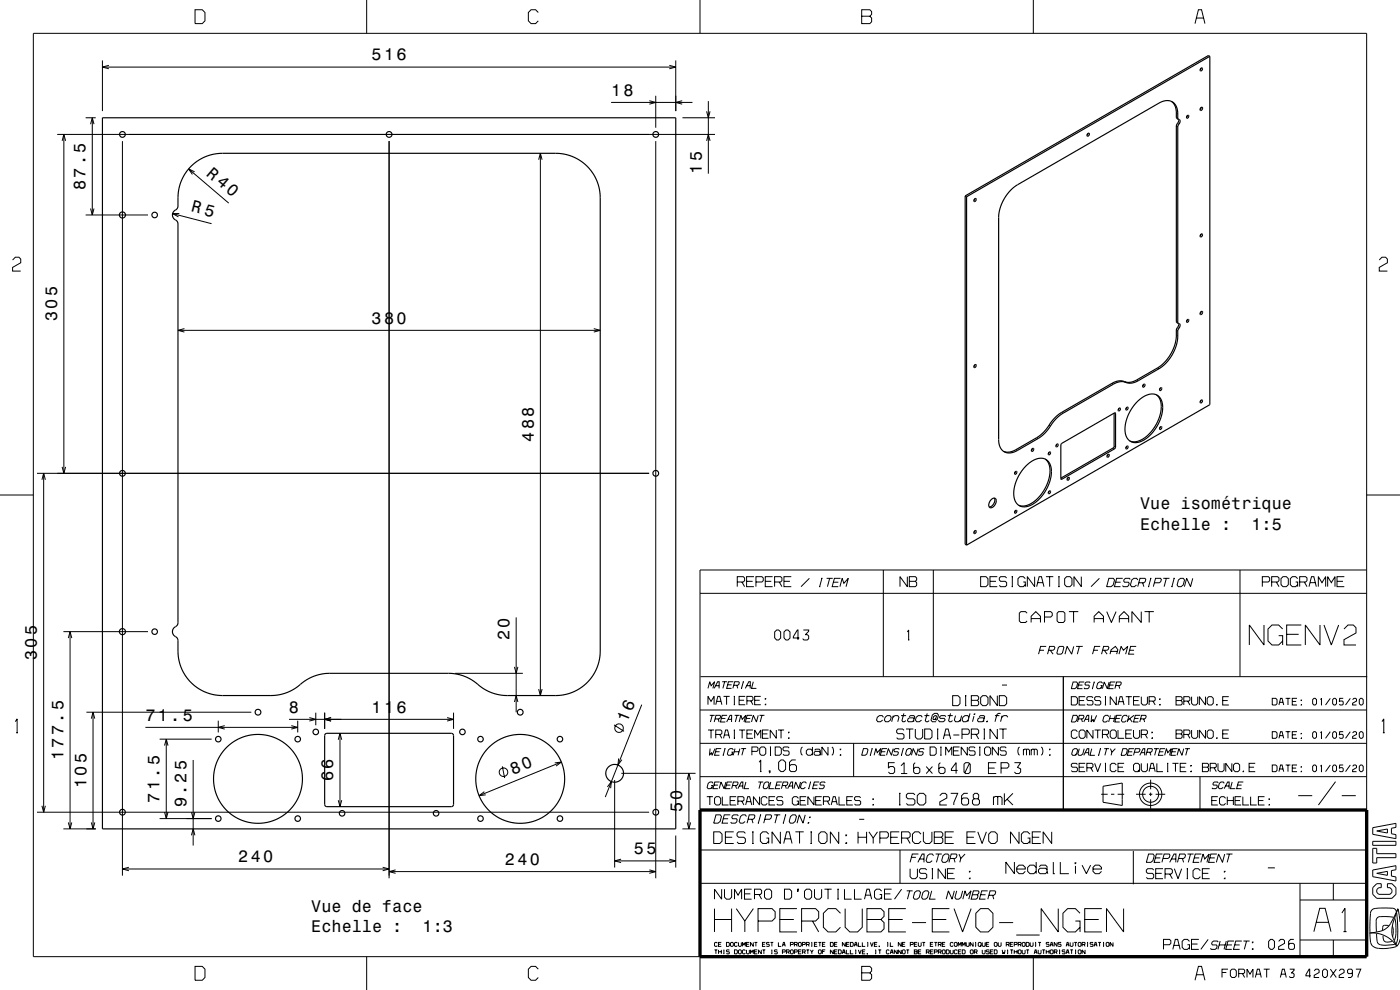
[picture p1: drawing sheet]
<svg xmlns="http://www.w3.org/2000/svg" width="420mm" height="297mm" viewBox="0 0 420 297" stroke-linecap="round" stroke-linejoin="round" font-family="sans-serif">
<defs><g id="words">
<g font-size="5.1">
<text x="57.1" y="63.4" transform="rotate(14 57.1 63.4)">R 5</text>
<text x="153.8" y="232.4" transform="rotate(-22 153.8 232.4)">80</text>
</g>
<g font-size="5">
<text x="111.5" y="18.1">516</text>
<text x="183.3" y="28.7">18</text>
<text x="61.7" y="52.4" transform="rotate(41 61.7 52.4)">R 40</text>
<text x="210.5" y="52.1" transform="rotate(-90 210.5 52.1)">15</text>
<text x="25.7" y="57" transform="rotate(-90 25.7 57)">87.5</text>
<text x="17.2" y="96.4" transform="rotate(-90 17.2 96.4)">305</text>
<text x="111.5" y="97.1">380</text>
<text x="160.1" y="132.6" transform="rotate(-90 160.1 132.6)">488</text>
<text x="342" y="152.8">Vue isométrique</text>
<text x="342" y="158.9">Echelle :</text>
<text x="375.4" y="158.9">1:5</text>
<text x="152.9" y="192" transform="rotate(-90 152.9 192)">20</text>
<text x="11.1" y="198.1" transform="rotate(-90 11.1 198.1)">305</text>
<text x="86.7" y="213.8">8</text>
<text x="111.5" y="213.8">116</text>
<text x="43.6" y="216.2">71.5</text>
<text x="188.2" y="217" transform="rotate(-68 188.2 217)">16</text>
<text x="19" y="228.1" transform="rotate(-90 19 228.1)">177.5</text>
<text x="25.9" y="236.4" transform="rotate(-90 25.9 236.4)">105</text>
<text x="100" y="234.4" transform="rotate(-90 100 234.4)">66</text>
<text x="47.9" y="240.8" transform="rotate(-90 47.9 240.8)">71.5</text>
<text x="56" y="242.2" transform="rotate(-90 56 242.2)">9.25</text>
<text x="204.7" y="243.7" transform="rotate(-90 204.7 243.7)">50</text>
<text x="190.2" y="256.3">55</text>
<text x="71.5" y="258.7">240</text>
<text x="151.5" y="259.5">240</text>
<text x="93.4" y="273.5">Vue de face</text>
<text x="93.4" y="279.6">Echelle :</text>
<text x="126.8" y="279.6">1:3</text>
</g>
</g></defs>
<g fill="none" stroke="#000" stroke-width=".3">
<path d="M10 10h400v277h-400zM30.7 18.1v15.2M32.7 19.6l-2 .5 2 .5M58.5 2.9h2.2l.8 .9v2.5l-.8 .8h-2.2zM110 0v10M161.5 3.8l-.8-.9h-1.4l-.8 .9v2.5l.8 .8h1.4l.8-.8M200.8 19.6l1.9 .5-1.9 .5M202.7 18.1v15.2M210 0v10M258.5 4.9h2.4l.6-.6v-.8l-.6-.6h-2.4v4.2h2.4l.6-.6v-1.1l-.6-.5M310 0v10M358.5 7.1l1-4.2h1l1 4.2"/>
<path d="M358.9 5.4h2.2M25.7 35.3h3M27.2 37.3l.5-2 .5 2M27.7 35.3v29.2M30.7 20.1h172M183.3 30.7h24.4M194.8 30.2l1.9 .5-1.9 .5M196.7 28.7v9.6M204.7 30.2l-2 .5 2 .5M204.7 35.3h9.8M212 33.4l.5 1.9 .5-1.9M212.5 30.3v21.8"/>
<path d="M352.9 34l.4 .2M352.9 35.2l.4 .2M352.9 37.8l.4 .3M353.2 37l.4 .3M17.2 40.3h197.3M18.6 42.3l.6-2 .5 2M19.2 40.3v101.7M36.7 42.3v220.4M56.6 50.7l12 10.2M58.4 51.5l-1.8-.8 1.1 1.6M116.7 42.3v221.2M161.6 47.9l.5-1.9 .5 1.9"/>
<path d="M162.1 46v162.7M196.7 42.3v221.2M212 42.3l.5-2 .5 2M3.8 78l.8-.8h1.1l.5 .5v1.1l-2.4 1.4v1.1h2.4M25.7 64.5h18.7M27.2 62.6l.5 1.9 .5-1.9M51.8 64.1l11.7 3M53.8 64.1h-2l1.7 1M413.8 78l.8-.8h1.1l.5 .5v1.1l-2.4 1.4v1.1h2.4M53.4 99.1h126.7M55.3 98.6l-1.9 .5 1.9 .5M178.1 98.6l2 .5-2 .5"/>
<path d="M352.9 96.4l.4 .3M352.9 99l.4 .3M353.2 98.3l.4 .2M333.6 115l.4 .3M337.3 114.5l.5 .2M341.1 114l.4 .2M347.2 110.4l.5 .2M352.9 100.6l.4 .2M304.8 134.9l.4 .2M311 131.3l.4 .3M314.7 127.5l.5 .3M318.5 123.7l.4 .3"/>
<path d="M334 134.4l.4 .2M334.2 133.9l.5 .2M334.4 123.9l.3 .1M0 148.5h10M11.1 142h183.6M12.6 143.9l.5-1.9 .5 1.9M13.1 142v101.7M18.6 140.1l.6 1.9 .5-1.9M318.3 143.6l.2 .2M410 148.5h10M210 178h200M221.2 174.6h1.8l.4-.4v-.8l-.4-.4h-1.8v3"/>
<path d="M222.6 174.6l.8 1.4M224 174.4h1.8M226.2 173h-2.2v3h2.2M226.8 174.6h1.8l.4-.4v-.8l-.4-.4h-1.8v3M229.6 174.4h1.8M231.8 173h-2.2v3h2.2M232.4 174.6h1.8l.4-.4v-.8l-.4-.4h-1.8v3M233.8 174.6l.8 1.4M235.2 174.4h1.8M237.4 173h-2.2v3h2.2M242.8 173.5l-2.5 2.5M245.7 176h.4"/>
<path d="M246.4 173.5h.3M246.6 173.5l-.7 2.5M248 173.5h1.8M248.9 173.5l-.7 2.5M250 174.7h1.5M252 176l.7-2.5 .5 1.5 1.3-1.5-.7 2.5M252.2 173.5h-1.9l-.6 2.5h1.8M265 171v32M272.2 173v3l-2.2-3v3M272.8 174.4h1.8l.4-.4v-.6l-.4-.4h-1.8v3h1.8l.4-.4v-.8l-.4-.4M280 171v32M294.2 173h1.6l.6 .6v1.8l-.6 .6h-1.6z"/>
<path d="M297 174.4h1.8M299.2 173h-2.2v3h2.2M302 173.4l-.4-.4h-1.4l-.4 .4v.6l.4 .4h1.4l.4 .4v.8l-.4 .4h-1.4l-.4-.4M303.5 176h.4M303.5 173h.4M303.7 173v3M307 174.6h.6v1.4M307.6 173.6l-.6-.6h-1l-.6 .6v1.8l.6 .6h1l.6-.6M310.4 173v3l-2.2-3v3M311 176l.7-3h.7l.8 3M311.3 174.8h1.6M313.8 173h2.2"/>
<path d="M314.9 173v3M317.5 176h.4M317.5 173h.4M317.7 173v3M320 173h1l.6 .6v1.8l-.6 .6h-1l-.6-.6v-1.8zM324.4 173v3l-2.2-3v3M329.8 173.5l-2.5 2.5M332.7 173.5h1.3l.4 .5-.4 1.5-.7 .5h-1.3zM334.7 174.7h1.5M336.8 173.5h-1.8l-.7 2.5h1.9M339.1 173.8l-.3-.3h-1.1l-.5 .3-.1 .5 .3 .4h1.1l.3 .3-.2 .7-.4 .3h-1.2l-.3-.3M341.4 174l-.4-.5h-.8l-.7 .5-.4 1.5 .4 .5h.8l.7-.5"/>
<path d="M341.6 174.8h1.5l.5-.3 .1-.7-.2-.3h-1.5l-.7 2.5M342.8 174.8l.4 1.2M344.4 176h.3M345.1 173.5h.3M345.2 173.5l-.6 2.5M346.3 174.8h1.5l.4-.3 .2-.7-.2-.3h-1.5l-.7 2.5M349 173.5h1.8M349.9 173.5l-.7 2.5M351.4 176h.3M352.1 173.5h.3M352.2 173.5l-.6 2.5M353.5 174l.7-.5h.8l.4 .5-.4 1.5-.7 .5h-.8l-.4-.5z"/>
<path d="M357.8 173.5l-.6 2.5-1.2-2.5-.7 2.5M372 171v32M378.7 174.6h1.8l.4-.4v-.8l-.4-.4h-1.8v3M381.5 174.6h1.8l.4-.4v-.8l-.4-.4h-1.8v3M382.9 174.6l.8 1.4M384.3 173.6l.6-.6h1l.6 .6v1.8l-.6 .6h-1l-.6-.6zM388.7 174.6h.6v1.4M389.3 173.6l-.6-.6h-1l-.6 .6v1.8l.6 .6h1l.6-.6M389.9 174.6h1.8l.4-.4v-.8l-.4-.4h-1.8v3M391.3 174.6l.8 1.4M392.7 176l.7-3h.8l.7 3M393 174.8h1.6"/>
<path d="M395.5 176v-3l1.1 1.8 1.1-1.8v3M398.3 176v-3l1.1 1.8 1.1-1.8v3M401.1 174.4h1.8M403.3 173h-2.2v3h2.2M410 171h-200v126M19 189.5h25.4M20.5 191.4l.5-1.9 .5 1.9M21 189.5v59.2M154.9 185.2v28.5M233 189h.6l.6 .6v1.8l-.6 .6h-.6l-.6-.6v-1.8zM235.8 189h.6l.6 .6v1.8l-.6 .6h-.6l-.6-.6v-1.8zM239.8 191.4h-1.8v-.4l1.2-2h.2v3"/>
<path d="M241 189h1.6v.4l-1 1h.6l.4 .4v.8l-.4 .4h-1l-.4-.4M272.2 189.6l.4-.6v3M272.4 192h.4M308.1 183.9l-.4-.4h-1.4l-.5 .4v2.4l.5 .4h1.4l.4-.4M309.3 186.7v-1.8l1.4-1.4 1.4 1.4v1.8M309.3 185.6h2.8M311.9 195.1h1.3M313.4 185.1h1.8l.5-.4v-.8l-.5-.4h-1.8v3.2M313.9 193.9h-1.7l-.6 2.4M314.6 195.1h1.3l.4-.3 .2-.5-.3-.4h-1.3l-.6 2.4M315.1 195.1l.8 1.2M317.1 183.9l.5-.4h1.4l.5 .4v2.4l-.5 .4h-1.4l-.5-.4z"/>
<path d="M317.5 194.3l.4-.4h1l.3 .4-.5 1.6-.4 .4h-1l-.2-.4zM320.7 183.5h2.8M322.1 183.5v3.2M322.1 193.9l-.6 2.4-1.4-2.4-.6 2.4M322.8 193.9h2M323.8 193.9l-.6 2.4M328.1 195.1h1.3M328.2 186.7v-1.8l1.4-1.4 1.4 1.4v1.8M328.2 185.6h2.8M330.1 193.9h-1.7l-.6 2.4M330.8 195.1h1.3l.4-.3 .2-.5-.3-.4h-1.3l-.6 2.4M331.3 195.1l.8 1.2"/>
<path d="M332 183.5l1.4 3.2 1.4-3.2M333 196.3l.4-1.4 1.2-1 .8 1-.4 1.4M333.2 195.4h2M335.7 196.3l.6-2.4 .7 1.2 1.3-1.2-.6 2.4M335.8 186.7v-1.8l1.4-1.4 1.4 1.4v1.8M335.8 185.6h2.8M338.9 195.1h1.3M340.9 193.9h-1.7l-.6 2.4h1.6M342.4 183.5v3.2l-2.8-3.2v3.2M343.4 183.5h2.8M344.8 183.5v3.2M379.2 187.5v6l-4.4-6v6"/>
<path d="M383.6 190.7h1.2v2.8M384.8 188.7l-1.2-1.2h-2l-1.2 1.2v3.6l1.2 1.2h2l1.2-1.2M386 190.3h3.6M390.4 187.5h-4.4v6h4.4M396 187.5v6l-4.4-6v6M397.2 187.5l2.2 6 2.2-6M403.2 188.7l1.2-1.2h1.6l.8 .8v1.6l-3.6 2v1.6h3.6M4.6 216.5l.5-.8v4.1M4.9 219.8h.5M25.9 213.7h49.5M27.4 215.6l.5-1.9 .5 1.9M27.9 213.7v35"/>
<path d="M43.6 218.2h45.7M65.5 216.2v3.5M67.4 217.7l-1.9 .5 1.9 .5M86.7 215.8h49.4M87.4 217.7l1.9 .5-1.9 .5M89.3 216.2v3.5M92.8 215.3l1.9 .5-1.9 .5M94.7 213.8v3.8M97.4 213.8v4.9M99.3 215.3l-1.9 .5 1.9 .5M102 220v22M134.1 215.3l2 .5-2 .5"/>
<path d="M136.1 213.8v4.9M136.5 202h20.4M154.3 200.1l.6 1.9 .5-1.9M154.3 210.6l.6-1.9 .5 1.9M161.6 206.7l.5 2 .5-2M184.2 217.5l3 1.9M192.5 211.4l-10.9 27.7M210 213h200M210.2 203h200M212.4 206.5l.5-2 .4 1.2 1.1-1.2-.5 2M212.4 211.4v-2.5l.9 1.5 .9-1.5v2.5M212.4 219h1.8"/>
<path d="M212.9 214.6h1.5M213.3 219v2.5M213.7 214.6l-.6 2M214.3 206.5l1-2h.5l-.1 2M214.5 215.7h1.2l.4-.3 .1-.5-.2-.3h-1.2l-.5 2M214.7 205.7h1M214.7 211.4l.7-2.5h.5l.7 2.5M215 210.4h1.3M215.4 215.7l.3 .9M216.4 215.5h1.2M216.7 204.5h1.4M217.1 208.9h1.8"/>
<path d="M217.4 204.5l-.5 2M218 208.9v2.5M218 216.6l1-2h.5v2M218.1 214.6h-1.4l-.6 2h1.5M218.3 205.5h1.2M218.4 215.8h1.1M220 204.5h-1.5l-.5 2h1.5M220.1 205.6h1.2l.4-.3 .1-.5-.2-.3h-1.2l-.5 2M220.1 219h.4M220.1 208.9h.4M220.1 211.4h.4M220.3 208.9v2.5"/>
<path d="M220.3 219v2.5M220.4 214.6h1.5M221 205.6l.3 .9M221.1 214.6l-.5 2M221.7 216.6l.6-2 .4 1.2 1-1.2-.5 2M221.7 219h1.9M221.7 210.1h1.5M222.3 206.5h.3M222.6 219v2.5M222.9 204.5h.2M223 204.5l-.5 2M223.6 208.9h-1.9v2.5h1.9"/>
<path d="M223.6 206.5l1-2h.5v2M223.9 215.5h1.2M224 205.7h1.1M224.1 210.2h1.5l.3-.3v-.6l-.3-.4h-1.5v2.5M225.2 210.2l.7 1.2M225.6 214.6h-1.5l-.5 2h1.5M225.9 219h-1.8v2.5h1.8M226 204.5l-.5 2h1.4M226.4 210.1h1.5M227.5 214.6l-.6 2-.9-2-.5 2M227.9 214.6h1.4M228.2 208.9h-1.8v2.5h1.8"/>
<path d="M228.6 214.6l-.5 2M229.6 211.3l.1 .1zM229.6 209.6l.1 .2zM230.6 219h-1.9v2.5h1.9M232.9 219v2.5l-1.8-2.5v2.5M233.4 219h1.8M234.3 219v2.5M236.6 219.7l.1 .1zM265 215.2l-.3-.5h-.9l-.6 .5-.2 .8 .3 .5h.9l.6-.5M265.5 215.2l.7-.5h.8l.4 .5-.3 .8-.6 .5h-.8l-.4-.5zM267.9 215.2l.6-.5h.8l.4 .5-.4 1.3M268 214.7l-.5 1.8"/>
<path d="M270.3 214.7h1.5M271.2 214l-.6 2.2 .2 .3h.5l.5-.3M271.2 219.1l-.4-.4h-1.4l-.4 .4v.6l.4 .4h1.4l.4 .4v.8l-.4 .4h-1.4l-.4-.4M271.8 218.7h2.2M272.7 215l.5-.3h1l.2 .3-.3 1.2M272.9 218.7v3M274.2 215.7l-.2-.4h-1.2l-.4 .4-.1 .5 .2 .3h1.2l.4-.3 .1 .3M274.6 218.7v2.4l.6 .6h1l.6-.6v-2.4M276.7 215.2l-.4-.5h-.8l-.6 .5-.3 .8 .4 .5h.8l.7-.5M277.3 214.7h1.5M277.4 218.7h1.6l.6 .6v1.8l-.6 .6h-1.6zM278.2 214l-.6 2.2 .2 .3h.5l.5-.3"/>
<path d="M280.8 215.5l-.5 .4-.4-.2 .2-.7 .7-.3-.1 1.2 .3 .1 .5-1.5-.3-.5h-.9l-.6 .5-.4 1.5 .4 .5h1.1M281.1 218.7h.4M281.3 218.7v3M283.7 215l-.2-.3h-1.2l-.4 .3 .2 .5h1.2l.2 .4-.5 .6h-1.2l-.2-.5M284.3 214.7h1.5M285.2 214l-.6 2.2 .2 .3h.5l.5-.3M285.8 208.7h1.6l.6 .6v1.8l-.6 .6h-1.6zM286.7 214.7l-.4 1.3 .4 .5h.8l.6-.5M288.5 214.7l-.5 1.8M289.5 211.7h.4M289.5 208.7h.4M289.7 208.7v3"/>
<path d="M290.7 215.2l-.4-.5h-.8l-.6 .5-.3 .8 .4 .5h.8l.7-.5M291 214l-.7 2.5M291.4 210.1h1.8l.4-.4v-.6l-.4-.4h-1.8v3h1.8l.4-.4v-.8l-.4-.4M292.2 214.8l-.4 1.7M292.3 214.2l.1 .2zM293.7 215l.5-.3h1l.2 .3-.3 1.2M294.2 209.3l.6-.6h1l.6 .6v1.8l-.6 .6h-1l-.6-.6zM295.1 218.7h.4M295.2 215.7l-.2-.4h-1.2l-.4 .4-.1 .5 .2 .3h1.2l.4-.3 .1 .3M295.3 218.7v3M296 216.4l.2 .1zM298.5 214.7h1.3"/>
<path d="M299.2 208.7v3l-2.2-3v3M299.2 218.7v3l-2.2-3v3M299.8 208.7h1.6l.6 .6v1.8l-.6 .6h-1.6zM299.8 218.7h2.2M300.1 214.2l-.6-.2-.4 .4-.6 2.1M300.5 215.2l.7-.5h.8l.4 .5M300.6 205.5h1.5M300.7 214.7l-.5 1.8M300.9 218.7v3M319 203v40M321.4 209h1.3l.5 .5v1.5l-.5 .5h-1.3zM321.9 214.6h1.1l.3 .4-.3 1.2-.5 .4h-1.1z"/>
<path d="M321.9 204.6h1.1l.3 .4-.3 1.2-.5 .4h-1.1zM323.2 219.5l-.5-.5h-.8l-.5 .5v1.5l.5 .5h.8l.5-.5M323.5 215.7h1.2l.3-.3 .2-.5-.2-.3h-1.2l-.5 2M323.5 205.5h1.2M323.7 219.5l.5-.5h.9l.5 .5v1.5l-.5 .5h-.9l-.5-.5zM323.7 210.2h1.5M324.4 215.7l.3 .9M325.1 216.6l1.1-2h.4v2M325.3 204.6h-1.5l-.5 2h1.4M325.5 215.8h1.1M325.6 209h-1.9v2.5h1.9M327.1 204.9l-.2-.3h-1l-.3 .3-.1 .4 .2 .2h.9l.2 .3-.5 .8h-.9l-.2-.3"/>
<path d="M327.5 214.6l-.2 2 .6-.8 .2 .8 .9-2M327.6 206.6h.3M327.9 219v2.5l-1.8-2.5v2.5M327.9 209.3l-.3-.3h-1.2l-.3 .3v.5l.3 .4h1.2l.3 .3v.7l-.3 .3h-1.2l-.3-.3M328.1 204.6h.3M328.3 204.6l-.6 2M328.4 219h1.8M329.3 219v2.5M330.2 205.7h.4l-.3 .9M330.2 209.3l-.3-.3h-1.2l-.3 .3v.5l.3 .4h1.2l.3 .3v.7l-.3 .3h-1.2l-.3-.3M330.8 205l-.3-.4h-.7l-.5 .4-.3 1.2 .3 .4h.6l.5-.4M331.5 211.5h.3"/>
<path d="M331.5 209h.3M331.6 209v2.5M332.6 215l-.3-.4h-.6l-.5 .4-.4 1.2 .3 .4h.7l.5-.4M332.7 204.6l-.5 2-.9-2-.6 2M332.9 215.5h1.4M332.9 205.5h1.2M333.1 219.5l.5-.5h.8l.5 .5v1.5l-.5 .5h-.8l-.5-.5zM333.1 214.6l-.5 2M334.6 204.6h-1.5l-.5 2h1.5M334.6 214.6l-.5 2M334.7 205.7h1.2l.4-.3 .1-.5-.2-.3h-1.2l-.5 2M334.7 215.5h1.2"/>
<path d="M334.9 209v2.5l-1.8-2.5v2.5M335.4 219v2.5h1.8M335.4 211.5l.6-2.5h.6l.6 2.5M335.6 205.7l.3 .9M335.6 210.5h1.4M336.5 214.6h-1.5l-.5 2h1.4M337.7 209h1.9M338.2 215l-.3-.4h-.6l-.5 .4-.4 1.2 .3 .4h.7l.5-.4M338.6 209v2.5M338.7 214.6l-.5 2M338.9 215.6l.8 1M339.6 219h-1.9v2.5h1.9"/>
<path d="M340.1 219v2l.5 .5h.8l.5-.5v-2M340.1 210.2h1.5M340.2 214.6l-1.9 1.5M340.3 215.5h1.2M341.9 209h-1.8v2.5h1.8M342.1 214.6h-1.5l-.5 2h1.4M342.2 215.7h1.2l.5-.8-.2-.3h-1.2l-.6 2M342.4 209v2l.5 .5h.8l.5-.5v-2M343.1 215.7l.3 .9M344.7 210.3h1.5l.4-.3v-.7l-.4-.3h-1.5v2.5M345.6 219.7l.1 .1zM345.9 210.3l.7 1.2"/>
<path d="M347.9 211.3l.2 .2zM347.9 209.7l.2 .1zM352.8 210.2h1.5l.3-.4v-.5l-.3-.3h-1.5v2.5h1.5l.3-.3v-.7l-.3-.3M355.1 210.3h1.5l.4-.3v-.7l-.4-.3h-1.5v2.5M356.3 210.3l.7 1.2M357.5 209v2l.5 .5h.8l.5-.5v-2M357.5 219v2l.5 .5h.8l.5-.5v-2M361.6 209v2.5l-1.8-2.5v2.5M361.6 219v2.5l-1.8-2.5v2.5M362.6 209h.9l.5 .5v1.5l-.5 .5h-.9l-.5-.5v-1.5zM362.6 219h.9l.5 .5v1.5l-.5 .5h-.9l-.5-.5v-1.5zM365 211.3l.1 .2z"/>
<path d="M366.8 210.2h1.5M368.6 209h-1.8v2.5h1.8M368.6 219h-1.8v2.5h1.8M381.7 219.5h1l.4 .4v1.2l-.4 .4h-1zM381.7 209.5h1l.4 .4v1.2l-.4 .4h-1zM383.7 211.5l.5-2h.4l.5 2M383.9 210.7h1M385.7 219.5h1.4M385.7 209.5h1.4M386.4 209.5v2M386.4 219.5v2M387.7 210.4h1.2"/>
<path d="M389.1 219.5h-1.4v2h1.4M389.1 209.5h-1.4v2h1.4M390.3 211.4l.2 .1zM390.3 210l.2 .2zM394.2 219.5h.4l.4 .4v1.2l-.4 .4h-.4l-.4-.4v-1.2zM394.2 209.5h.4l.4 .4v1.2l-.4 .4h-.4l-.4-.4v-1.2zM396.2 219.9l.2-.4v2M396.2 209.9l.2-.4v2M396.3 211.5h.3M399.1 219.5l-1.4 2M399.1 209.5l-1.4 2M400.2 219.5h.4l.4 .4v1.2l-.4 .4h-.4l-.4-.4v-1.2z"/>
<path d="M400.2 209.5h.4l.4 .4v1.2l-.4 .4h-.4l-.4-.4v-1.2zM403 219.5h-1.1l-.1 1 .9-.2 .3 .3v.6l-.3 .3h-.6l-.3-.3M403 209.5h-1.1l-.1 1 .9-.2 .3 .3v.6l-.3 .3h-.6l-.3-.3M405.1 219.5l-1.4 2M405.1 209.5l-1.4 2M405.8 219.9l.4-.4h.5l.3 .3v.5l-1.2 .7v.5h1.2M405.8 209.9l.4-.4h.5l.3 .3v.5l-1.2 .7v.5h1.2M408.2 219.5h.4l.4 .4v1.2l-.4 .4h-.4l-.4-.4v-1.2zM408.2 209.5h.4l.4 .4v1.2l-.4 .4h-.4l-.4-.4v-1.2zM414.6 216.5l.5-.8v4.1M414.9 219.8h.5M47.9 221.7h15.6"/>
<path d="M49.4 223.7l.5-2 .5 2M49.9 221.7v23.9M58 228v25.7M101.5 221.9l.5-1.9 .5 1.9M145.3 237.5l-1.6 1.2 2-.2M150.7 229.9l.7 3.5M166.4 228.9l2-.3-1.6 1.2M168.4 228.6l-24.7 10.1M182.2 236.1l1.2-1.6-.2 2M184.4 234v26.3M185.6 227.5l-.2 2 1.2-1.6M186.4 232h22.3"/>
<path d="M206.2 233.9l.5-1.9 .5 1.9M206.7 232v16.7M210 233h200M210 223h200M212 239h1.9M212.9 239v2.5M213 224.6l-.2 2 .6-.8 .2 .8 .9-2M213.3 235.7h.4l-.2 .9M213.9 235l-.3-.4h-.6l-.5 .4-.4 1.2 .3 .4h.7l.5-.4M214.2 235.5h1.2M214.7 225.5h1.2M214.7 220.3h1.5l.4-.3v-.7l-.4-.3h-1.5v2.5"/>
<path d="M214.9 239h.8l.5 .5v1.5l-.5 .5h-.8l-.5-.5v-1.5zM215.9 220.3l.7 1.2M215.9 234.6h-1.5l-.5 2h1.5M216.4 224.6h-1.5l-.5 2h1.4M216.7 239v2.5h1.8M216.8 226.6h.3M217.1 221.5l.6-2.5h.6l.6 2.5M217.3 220.5h1.3M217.4 224.6h.2M217.5 224.6l-.5 2M217.8 234.6l-.6 2-.9-2-.5 2M217.9 235.5h1.2"/>
<path d="M219.4 225.7h.4l-.2 .9M219.6 234.6h-1.4l-.6 2h1.5M219.7 235.7h1.2l.4-.3 .1-.5-.2-.3h-1.2l-.5 2M220 225l-.3-.4h-.7l-.5 .4-.3 1.2 .3 .4h.7l.5-.4M220.1 221.5h.4M220.3 225.5h1.4M220.5 224.6l-.5 2M220.7 235.7l.3 .9M220.9 239h-1.9v2.5h1.9M221.4 236.6l1-2h.5l-.1 2M221.8 235.8h1M222 224.6l-.6 2"/>
<path d="M222.4 224.6h1.4M223.1 224.6l-.5 2M223.8 234.6l-.6 2h1.5M224.1 220.2h1.5M225.6 225.4h1.5l.3-.3v-.7l-.3-.3h-1.5v2.5M226.4 221.5v-2.5l.9 1.5 .9-1.5v2.5M227.5 234.6h1.5M227.7 228.7l.5-.7v3.5M227.9 239v2.5l-1.9-2.5v2.5M228 231.5h.4M228.2 234.6l-.5 2M228.4 224.1h.8l.5 .5v1.5l-.5 .5h-.8l-.5-.5v-1.5z"/>
<path d="M228.7 220.2h1.5M229.3 235l.5-.4h.6l.3 .4-.3 1.2-.5 .4h-.7l-.3-.4zM230.2 239.5l-.5-.5h-.8l-.5 .5v1.5l.5 .5h.8l.5-.5M231 226.6h.3M231 224.1h.3M231 231.5h-.2v-.3h.2l-.2 .8M231.2 224.1v2.5M231.2 234.6l-.5 2h1.5M232.5 239h-1.8v2.5h1.8M232.6 224.1h1.3l.5 .5v1.5l-.5 .5h-1.3zM232.8 235.5h1.2M234.3 228h.7l.7 .7v2.1l-.7 .7h-.7l-.7-.7v-2.1z"/>
<path d="M234.6 234.6h-1.5l-.5 2h1.4M234.7 235.7h1.2l.3-.3 .2-.5-.2-.3h-1.2l-.6 2M234.9 239.3l-.4-.3h-1.1l-.4 .3v.5l.4 .4h1.1l.4 .3v.7l-.4 .3h-1.1l-.4-.3M235.6 235.7l.3 .9M236.3 236.6l1-2h.5v2M236.6 221.3l.1 .2zM236.7 235.8h1.1M236.7 224.4l-.3-.3h-1.2l-.3 .3v.5l.3 .3h1.2l.3 .4v.7l-.3 .3h-1.2l-.3-.3M238.7 228h-1.2l-.6 .7v2.3l.4 .5h1.2l.5-.5v-1.2l-.5-.4h-1.2l-.4 .4M239.5 239.5l-.5-.5h-.8l-.5 .5v1.5l.5 .5h.8l.5-.5M240.2 234.6l-.6 2-.9-2-.5 2M240.7 224.1a1.77 1.77 0 0 0 0 2.5"/>
<path d="M241.9 239h-1.9v2.5h1.9M241.9 235l-.3-.4h-.6l-.5 .4-.4 1.2 .3 .4h.7l.5-.4M242.5 236.6h.3M243 234.6h.3M243.2 234.6l-.6 2M243.7 225.2l-.5-.4h-.8l-.5 .4v.9l.5 .5h.8l.5-.5M243.7 224.1v2.5M244 235.5h1.2M244.2 239v2.5l-1.8-2.5v2.5M244.4 225.1l.3-.3h1l.4 .3v1.2M245.8 234.6h-1.5l-.5 2h1.4M246.1 225.7l-.4-.3h-1.1l-.4 .3v.6l.4 .3h1.1l.4-.3 .1 .3"/>
<path d="M246.5 239h-1.8v2.5h1.8M247.6 234.9l-.2-.3h-1l-.3 .3-.1 .4 .2 .2h.9l.2 .3-.1 .5-.4 .3h-.9l-.2-.3M248.4 224.1v2.5l-1.8-2.5v2.5M249.6 224.1a1.76 1.76 0 0 1 0 2.5M251.7 239v2.5h1.8M252.1 226.4l.1 .2zM252.1 224.8l.1 .1zM255.9 239h-1.9v2.5h1.9M256.1 223v10M258.2 239.3l-.3-.3h-1.2l-.3 .3v.5l.3 .4h1.2l.3 .3v.7l-.3 .3h-1.2l-.3-.3M259 224.6h1.1l.3 .4-.3 1.2-.5 .4h-1.1zM261 226.6h.2"/>
<path d="M261.5 224.6h.3M261.6 224.6l-.5 2M261.9 239.7l.1 .1zM262.2 226.6l.6-2 .4 1.2 1-1.2-.5 2M264.4 225.5h1.2M266.1 224.6h-1.5l-.5 2h1.5M268 224.6l-.6 2-.9-2-.5 2M268.4 228.8h-1.9v1.6l.5-.4h.9l.5 .4v1.2l-.5 .5h-.9l-.5-.5M269.7 238h.5M269.8 224.8l-.2-.2h-1l-.4 .6 .2 .3h.9l.2 .3-.1 .5-.4 .3h-.9l-.2-.3M269.9 238v3.5M270.3 226.6h.3"/>
<path d="M270.3 229.7l.9-.9v3.3M270.3 232.1h1.9M270.8 224.6h.3M271 224.6l-.6 2M272 225l.5-.4h.7l.3 .4-.4 1.2-.5 .4h-.6l-.3-.4zM274.5 238.5l-.5-.5h-1.6l-.5 .5v.7l.5 .4h1.6l.5 .5v.9l-.5 .5h-1.6l-.5-.5M274.6 228.8l-.5 .5v2.3l.5 .5h.9l.5-.5v-.9l-.5-.5h-.9l-.5 .5M275.2 238.7l.7-.7h1.1l.7 .7v2.1l-.7 .7h-1.1l-.7-.7zM275.4 224.6l-.5 2-.9-2-.6 2M277.2 224.8l-.2-.2h-.9l-.4 .6 .2 .3h.9l.2 .3-.2 .5-.3 .3h-.9l-.2-.3M277.9 230l1.8 2.1M279 224.1h1.4l.5 .5v1.5l-.5 .5h-1.4z"/>
<path d="M279.7 230l-1.8 2.1M281.1 221.7h.4M281.9 238.7l.7-.7h1l.4 .5v.9l-2.1 1.2v.9h2.1M282.1 228.8l-.5 .5v2.3l.5 .5h.9l.5-.5v-.9l-.5-.5h-.9l-.5 .5M282.1 226.6h.4M282.1 224.1h.4M282.3 224.1v2.5M283 221.7l.7-3h.7l.8 3M283.3 220.5h1.6M283.7 226.6v-2.5l.9 1.5 .9-1.5v2.5M285.2 238h2.1l-1.2 2.8v.7M286 220.5h1.8"/>
<path d="M286 225.2h1.5M287.3 231.1h-1.9v-.4l1.4-1.9v3.3M287.9 224.1h-1.9v2.5h1.9M288.6 220.3h1.8l.4-.4v-.8l-.4-.4h-1.8v3M289.2 229.3l.5-.5h.9l.5 .5v2.3l-.5 .5h-.9l-.5-.5zM290.2 224.1v2.5l-1.8-2.5v2.5M290.3 238h-1.1l-.7 .7v2.3l.4 .5h1.2l.5-.5v-1.1l-.5-.5h-1.2l-.4 .5M290.8 229l-1.4 2.8M291.4 220.3h1.8l.4-.4v-.8l-.4-.4h-1.8v3M292.2 239.6h1.2l.2-1.1-.5-.5h-.7l-.4 .5 .2 1.1-.5 .5v.9l.5 .5h1.2l.4-.5v-.9l-.4-.5M292.5 224.4l-.3-.3h-1.2l-.3 .3v.5l.3 .3h1.2l.3 .4v.7l-.3 .3h-1.2l-.3-.3M292.8 220.3l.8 1.4"/>
<path d="M293.8 226.6h.3M293.8 224.1h.3M293.9 224.1v2.5M295.1 221.7h.4M295.4 224.6l.5-.5h.8l.5 .5v1.5l-.5 .5h-.8l-.5-.5zM296.5 230.4h1.9M298 238.9v2.6M298.9 228.8h-2.4v3.3h2.4M299.3 239.2l-.2-.3h-.6l-.5 .5M299.5 224.1v2.5l-1.8-2.5v2.5M300.3 230.4h1.9l.4-.4v-.7l-.4-.5h-1.9v3.3M301.3 238v3.5"/>
<path d="M301.9 224.4l-.4-.3h-1.1l-.4 .3v.5l.4 .3h1.1l.4 .4v.7l-.4 .3h-1.1l-.4-.3M302.1 239.8l1.8 1.7M303.9 238l-2.6 2.6M304.3 228.8h1.9l-.9 1.4 .9 .5v.9l-.5 .5h-.9l-.5-.5M305.9 224.1a1.77 1.77 0 0 0 0 2.5M307 224.8v1.8M308 224.9l-.6-.1-.4 .3M308 226.6v-1.7l.1-.1h.4l.4 .3v1.5M309.4 224.8v1.8M310.3 224.9l-.6-.1-.3 .3M310.3 226.6v-1.7l.2-.1h.4l.3 .3v1.5M312.4 224.1a1.76 1.76 0 0 1 0 2.5"/>
<path d="M314.9 226.4l.1 .2zM314.9 224.8l.1 .1zM321.8 225l.5-.4h.7l.3 .4-.3 1.2-.5 .4h-.7l-.3-.4zM322.6 226.2l.3 .4M323.2 229.3l-.3-.3h-1.2l-.3 .3v.5l.3 .4h1.2l.3 .3v.7l-.3 .3h-1.2l-.3-.3M323.7 230.2h1.5M323.8 224.6l-.4 1.6 .3 .4h.6l.5-.4 .5-1.6M325.1 226.6l1.1-2h.4v2M325.5 225.8h1.1M325.6 229h-1.9v2.5h1.9M326.1 230.3h1.5l.3-.3v-.7l-.3-.3h-1.5v2.5M327.2 230.3l.7 1.2"/>
<path d="M327.5 224.6l-.5 2h1.5M328.4 229l.9 2.5 .9-2.5M329.5 226.6h.2M330 224.6h.3M330.1 224.6l-.5 2M330.3 238.3h2M330.7 220.3h1.5l.4-.3v-.7l-.4-.3h-1.5v2.5M330.9 235.9l5.8-1v6.7l-5.8-.9zM331.3 224.6h1.4M331.5 231.5h.3M331.5 229h.3M331.6 229v2.5"/>
<path d="M331.9 220.3l.7 1.2M332 224.6l-.5 2M333.1 224.6l.5 1.1M333.3 238.3h1M334.6 224.6l-1 1.1-.3 .9M334.9 229.5l-.5-.5h-.8l-.5 .5v1.5l.5 .5h.8l.5-.5M335.3 238.3h2M335.4 230.2h1.5M336.9 224.6h1l.3 .4-.3 1.2-.5 .4h-1.1zM337.2 229h-1.8v2.5h1.8M337.7 220.2h1.5M338.5 225.5h1.2"/>
<path d="M340.2 224.6h-1.5l-.5 2h1.5M340.3 225.7h1.2l.5-.8-.2-.3h-1.2l-.5 2M340.6 229h.8l.5 .5v1.5l-.5 .5h-.8l-.5-.5v-1.5zM340.8 238.3h2.9M341.4 231l.5 .5M341.9 226.6l1.1-2h.4v2M342.3 225.8h1.1M342.4 229v2l.5 .5h.8l.5-.5v-2M342.4 220.3h1.5l.3-.3v-.7l-.3-.3h-1.5v2.5M343.6 220.3l.6 1.2M344 225.7h1.2l.4-.3 .1-.5-.2-.3h-1.2l-.5 2M344.7 238.3h1"/>
<path d="M344.7 231.5l.7-2.5h.5l.7 2.5M345 225.7l.3 .9M345 230.5h1.3M345.2 233.9v2.9M345.2 237.8v1M345.2 239.8v2.9M345.6 221.3l.1 .2zM346.2 224.6h1.5M346.7 238.3h2.9M346.9 224.6l-.5 2M347.1 229v2.5h1.8M347.8 225.5h1.2"/>
<path d="M349.4 226.6l.5-2 .4 1.2 1.1-1.2-.5 2M349.5 224.6h-1.4l-.6 2h1.5M350.1 231.5h.4M350.1 229h.4M350.3 229v2.5M351.5 225.5h1.2M351.7 229h1.9M352.6 229v2.5M352.8 220.2h1.5l.3-.4v-.5l-.3-.3h-1.5v2.5h1.5l.3-.3v-.7l-.3-.3M353.3 224.6h-1.5l-.5 2h1.4M354.1 230.2h1.5M355.1 224.6l-.5 2-.9-2-.6 2"/>
<path d="M355.1 220.3h1.5l.4-.3v-.7l-.4-.3h-1.5v2.5M355.5 224.6h1.5M355.9 229h-1.8v2.5h1.8M356.3 224.6l-.6 2M356.3 220.3l.7 1.2M357.2 231.3l.2 .2zM357.2 229.7l.2 .1zM360 233v10M360.7 230.2h1.5l.4-.4v-.5l-.4-.3h-1.5v2.5h1.5l.4-.3v-.7l-.4-.3M363.1 230.3h1.5l.3-.3v-.7l-.3-.3h-1.5v2.5M364.2 230.3l.7 1.2M365 221.3l.1 .2z"/>
<path d="M365.4 239h-1.9v2.5h1.9M365.4 229v2l.5 .5h.8l.5-.5v-2M365.4 234.9l-.1-.3h-1l-.3 .3-.1 .4 .2 .2h.9l.2 .3-.1 .5-.4 .3h-.9l-.2-.3M366.8 220.2h1.5M367.3 236.6l1-2h.5l-.1 2M367.3 235l-.3-.4h-.7l-.5 .4-.3 1.2 .3 .4h.7l.5-.4M367.7 235.8h1M367.7 239.5l-.5-.5h-.8l-.5 .5v1.5l.5 .5h.8l.5-.5M368.2 239v2.5M369.6 229v2.5l-1.9-2.5v2.5M369.7 234.6l-.6 2h1.5M370 239v2.5"/>
<path d="M370.6 229h.8l.5 .5v1.5l-.5 .5h-.8l-.5-.5v-1.5zM371.3 235.5h1.2M372.4 239h-1.9v2.5h1.9M372.9 239v2.5h1.8M372.9 231.3l.2 .2zM373 234.6h-1.5l-.5 2h1.5M374.7 230.2h1.5M375.2 239v2.5h1.8M376.6 229h-1.9v2.5h1.9M379.4 239h-1.9v2.5h1.9M380.7 239.7l.2 .1zM381.7 229.5h1l.4 .4v1.2l-.4 .4h-1z"/>
<path d="M383.7 231.5l.5-2h.4l.5 2M383.7 221.5l.5-2h.4l.5 2M383.9 230.7h1M383.9 220.7h1M385.7 229.5h1.4M386.4 229.5v2M387.7 230.4h1.2M387.7 220.4h1.2M389.1 229.5h-1.4v2h1.4M389.5 238.7h4.2M390.3 231.4l.2 .1zM390.3 230l.2 .2z"/>
<path d="M390.3 221.4l.2 .1zM390.3 220l.2 .2zM394.2 229.5h.4l.4 .4v1.2l-.4 .4h-.4l-.4-.4v-1.2zM396.2 229.9l.2-.4v2M396.3 231.5h.3M396.3 221.5h.3M399.1 229.5l-1.4 2M400.2 229.5h.4l.4 .4v1.2l-.4 .4h-.4l-.4-.4v-1.2zM400.7 234.5l-5.2 7M402.5 238.7h4.2M403 229.5h-1.1l-.1 1 .9-.2 .3 .3v.6l-.3 .3h-.6l-.3-.3M405.1 229.5l-1.4 2"/>
<path d="M405.8 229.9l.4-.4h.5l.3 .3v.5l-1.2 .7v.5h1.2M408.2 229.5h.4l.4 .4v1.2l-.4 .4h-.4l-.4-.4v-1.2zM11.1 243.7h183.6M12.6 241.7l.5 2 .5-2M19 248.7h9.7M20.5 246.7l.5 2 .5-2M27.4 246.7l.5 2 .5-2M47.9 245.6h15.6M49.4 243.6l.5 2 .5-2M57.4 243.6l.6 2 .5-2M57.4 250.6l.6-1.9 .5 1.9M101.5 240.1l.5 1.9 .5-1.9"/>
<path d="M184.4 258.3h18.3M186.3 257.8l-1.9 .5 1.9 .5M200.8 257.8l1.9 .5-1.9 .5M202.7 250.7v9.6M204.7 248.7h4M206.2 246.7l.5 2 .5-2M210 255h200M214.1 249.6h1.8l.7 .6v2.1l-.7 .8h-1.8zM214.8 244.5h1.3l.3 .5-.4 1.5-.6 .5h-1.3zM217 245.6h1.4M217.6 251.2h2.1M219 240.2h1.5"/>
<path d="M219.1 244.5h-1.8l-.7 2.5h1.8M220.1 249.6h-2.5v3.5h2.5M221.4 240.3h1.5l.3-.3v-.7l-.3-.3h-1.5v2.5M221.5 244.8l-.3-.3h-1.1l-.4 .3-.1 .5 .2 .3h1.1l.3 .3-.2 .7-.4 .4h-1.2l-.2-.4M222.5 240.3l.7 1.2M223.6 250l-.4-.4h-1.6l-.5 .4v.7l.5 .5h1.6l.4 .5v.9l-.4 .5h-1.6l-.5-.5M223.7 241.5l.6-2.5h.6l.6 2.5M223.9 245l-.3-.5h-.8l-.6 .5-.5 1.5 .4 .5h.8l.6-.5M223.9 240.5h1.4M224.4 245.8h1.5l.4-.4 .2-.6-.3-.3h-1.4l-.7 2.5M225.6 245.8l.3 1.2M225.6 253.1h.5"/>
<path d="M225.6 249.6h.5M225.9 249.6v3.5M227.3 247h.4M228 244.5h.3M228.2 244.5l-.7 2.5M229.4 245.8h1.5l.4-.4 .2-.6-.3-.3h-1.4l-.7 2.5M229.9 251.4h.7v1.7M230.6 250.2l-.7-.6h-1.1l-.7 .6v2.1l.7 .8h1.1l.7-.8M230.7 240.2h1.5M232.3 244.5h1.8M233.2 244.5l-.7 2.5M234.1 249.6v3.5l-2.5-3.5v3.5"/>
<path d="M234.8 247h.4M235.1 253.1l.9-3.5h.8l.8 3.5M235.5 251.7h1.8M235.5 244.5h.3M235.7 244.5l-.7 2.5M237.2 245l.6-.5h.8l.3 .5-.4 1.5-.6 .5h-.8l-.4-.5zM238.6 249.6h2.5M239 240.3h.5v1.2M239.9 249.6v3.5M240 240.2h1.5M241.6 244.5l-.7 2.5-1.1-2.5-.7 2.5M242.5 246.8l.1 .2z"/>
<path d="M242.9 245.1l.1 .2zM243.1 253.1h.5M243.1 249.6h.5M243.4 249.6v3.5M244.7 240.2h1.5M246.3 249.6h1.1l.7 .6v2.1l-.7 .8h-1.1l-.7-.8v-2.1zM247 240.3h1.5l.4-.3v-.7l-.4-.3h-1.5v2.5M248.2 240.3l.7 1.2M249.4 241.5l.6-2.5h.6l.6 2.5M249.6 240.5h1.3M251.6 249.6v3.5l-2.5-3.5v3.5M253.7 252.8h.3v.3h-.3z"/>
<path d="M253.7 250.5h.3v.2h-.3zM254 240.2h1.5M257.4 249.6v3.5M257.4 251.2h2.6M257.8 245.8h1.5M260 249.6v3.5M260.7 249.6l1.3 1.8M261.9 241.3l.1 .2zM263.2 249.6l-1.2 1.8v1.7M263.9 251.4h2.1l.5-.5v-.9l-.5-.4h-2.1v3.5M267.2 251.2h2.1M269.7 241.5h.5"/>
<path d="M269.8 249.6h-2.6v3.5h2.6M270 255v10M270.5 251.4h2.1l.4-.5v-.9l-.4-.4h-2.1v3.5M272.1 251.4l.9 1.7M273.4 257.2h1.4M275.4 258.7l1.3-2.5h.5v2.5M275.5 256.2h-1.8l-.7 2.5M275.9 257.7h1.3M276.3 250.2l-.7-.6h-1.2l-.7 .6v2.1l.7 .8h1.2l.7-.8M277 249.6v2.7l.7 .8h1.2l.7-.8v-2.7M280.1 256.7l-.4-.5h-.8l-.7 .5-.4 1.5 .4 .5h.8l.7-.5M280.3 251.2h2.1l.4-.5v-.7l-.4-.4h-2.1v3.5h2.1l.4-.5v-.9l-.4-.5"/>
<path d="M280.7 256.2h1.8M281.6 256.2l-.7 2.5M282.9 256.7l.6-.5h.9l.3 .5-.4 1.5-.6 .5h-.8l-.4-.5zM283.5 251.2h2.1M285 257.5h1.5l.4-.3 .2-.7-.2-.3h-1.5l-.7 2.5M286.1 249.6h-2.6v3.5h2.6M286.2 257.5l.3 1.2M287.7 256.2l.6 1.3M289.5 256.2l-1.2 1.3-.4 1.2M290.1 251.2h2.1M292.6 249.6h-2.5v3.5h2.5M293.3 249.6l1.3 3.5 1.3-3.5"/>
<path d="M296.6 250.2l.7-.6h1.2l.7 .6v2.1l-.7 .8h-1.2l-.7-.8zM299.3 241.5v-2.3l.3-.3h.5l.5 .5v2.1M304.3 258.6v3.5l-2.5-3.5v3.5M305.7 249.6v3.5l-2.6-3.5v3.5M308.3 251.4h.7v1.7M309 250.2l-.7-.6h-1.2l-.7 .6v2.1l.7 .8h1.2l.7-.8M309.7 251.2h2.1M310.9 258.6v3.5M312.2 249.6h-2.5v3.5h2.5M315.5 249.6v3.5l-2.6-3.5v3.5M316 258.6v3.5h.5M318.1 258.6v3.5h2.6"/>
<path d="M322.5 258.8h.3v.3h-.3zM322.6 259.8v2.3M324.6 259.5l1.3 2.6 1.3-2.6M340 255.3v10M344.6 256.2h1.3l.4 .5-.4 1.5-.7 .5h-1.3zM346.6 257.4h1.5M348.7 256.2h-1.8l-.7 2.5h1.9M348.9 257.5h1.5l.4-.3 .2-.7-.3-.3h-1.5l-.6 2.5M350.9 258.7l1.3-2.5h.6l-.1 2.5M351.4 257.7h1.4M353.6 257.5h1.5l.4-.3 .2-.7-.3-.3h-1.5l-.7 2.5M354.7 257.5l.4 1.2"/>
<path d="M356.2 256.2h1.9M357.2 256.2l-.7 2.5M358.3 257.4h1.5M360.2 258.7l.7-2.5 .5 1.5 1.3-1.5-.6 2.5M360.4 256.2h-1.8l-.7 2.5h1.8M362.9 257.4h1.5M363.5 240.2h1.5M365.1 256.2h-1.9l-.6 2.5h1.8M367.4 256.2l-.7 2.5-1.1-2.5-.7 2.5M367.9 256.2h1.8M368.2 240.2h1.8M368.8 256.2l-.6 2.5"/>
<path d="M370.5 240.2h1.5M377.5 240.2h1.5M380.7 241.3l.2 .2zM411.8 254.5h1.2v1.6h5.8v1.2h-5.8v1.6h-1.2zM411.8 252.4h7v1.2h-7zM411.8 248.3l7-1.3v1.2l-1.4 .3v1.6l1.4 .3v1.2l-7-1.3zM413 249.3l3.2-.6v1.2zM36.7 260.7h80M38.7 260.2l-2 .5 2 .5M114.8 260.2l1.9 .5-1.9 .5M116.7 261.5h80M118.7 261l-2 .5 2 .5"/>
<path d="M194.8 261l1.9 .5-1.9 .5M210 265h200M214.3 272.6v7M214.3 275.9h5.2M216.5 266.8v3l-2.2-3v3M217.3 266.8v2.4l.6 .6h1l.6-.6v-2.4M219.5 272.6v7M220.3 269.8v-3l1.1 1.8 1.1-1.8v3M220.9 272.6l2.5 3.7M223.3 268.2h1.8M225.5 266.8h-2.2v3h2.2M226 272.6l-2.6 3.7v3.3"/>
<path d="M226.3 268.4h1.8l.4-.4v-.8l-.4-.4h-1.8v3M227.4 276.3h4.2l.9-.9v-1.9l-.9-.9h-4.2v7M227.7 268.4l.8 1.4M229.9 266.8h1l.6 .6v1.8l-.6 .6h-1l-.6-.6v-1.8zM233.9 275.9h4.2M235.3 266.8h1.6l.6 .6v1.8l-.6 .6h-1.6zM239.1 272.6h-5.2v7h5.2M239.3 266.8h.2l-.2 .8zM240.5 276.3h4.2l.9-.9v-1.9l-.9-.9h-4.2v7M241.9 266.8h1l.6 .6v1.8l-.6 .6h-1l-.6-.6v-1.8zM243.7 276.3l1.9 3.3M244.3 266.8v2.4l.6 .6h1l.6-.6v-2.4"/>
<path d="M247.3 266.8h2.2M248.4 266.8v3M251.2 266.8h.4M251.2 269.8h.4M251.4 266.8v3M252.1 274l-1.4-1.4h-2.3l-1.4 1.4v4.2l1.4 1.4h2.3l1.4-1.4M253.3 266.8v3h2.2M253.5 272.6v5.6l1.4 1.4h2.4l1.4-1.4v-5.6M256.3 266.8v3h2.2M259.3 269.8l.8-3h.7l.7 3M259.6 268.6h1.6M260.1 275.9h4.2l.9-1v-1.4l-.9-.9h-4.2v7h4.2l.9-1v-1.8l-.9-.9"/>
<path d="M263.9 268.4h.6v1.4M264.5 267.4l-.6-.6h-1l-.6 .6v1.8l.6 .6h1l.6-.6M265.3 268.2h1.8M266.6 275.9h4.2M267.5 266.8h-2.2v3h2.2M270.5 266.8l-2.2 3M271.7 272.6h-5.1v7h5.1M272 267.3h1.8M272.9 267.3l-.7 2.5M273 260.6v2.4l.6 .6h1l.6-.6v-2.4M273.6 276.8h4.2M274.4 267.8l.6-.5h.8l.4 .5-.4 1.5-.7 .5h-.8l-.3-.5z"/>
<path d="M276.9 267.8l.6-.5h.8l.4 .5-.4 1.5-.7 .5h-.8l-.3-.5zM278 261l-.4-.4h-1.4l-.4 .4v.6l.4 .4h1.4l.4 .4v.8l-.4 .4h-1.4l-.4-.4M279.5 267.3l-.7 2.5h1.8M279.5 263.6h.4M279.5 260.6h.4M279.7 275.9h4.2M279.7 260.6v3M283.6 260.6v3l-2.2-3v3M284.2 262h1.8M284.8 272.6h-5.1v7h5.1M286.2 272.6l2.6 7 2.5-7M286.3 267.3l-.7 2.5-1.1-2.5-.7 2.5"/>
<path d="M286.4 260.6h-2.2v3h2.2M287 267.3l-.5 2 .3 .5h.8l.7-.5 .5-2M288.8 269.8l.7-2.5 .5 1.5 1.3-1.5-.7 2.5M290.8 263.4l.2 .2zM290.8 261.4l.2 .2zM291.7 268.4h1.5l.4-.3 .1-.5-.2-.3h-1.5l-.7 2.5h1.5l.4-.4 .2-.6-.2-.4M292.7 274l1.4-1.4h2.4l1.4 1.4v4.2l-1.4 1.4h-2.4l-1.4-1.4zM294.2 268.4h1.5M296.3 267.3h-1.8l-.7 2.5h1.8M296.7 268.6h1.4l.4-.3 .2-.7-.2-.3h-1.5l-.7 2.5M297.8 268.6l.3 1.2M299.7 276.8h4.2"/>
<path d="M305 260.7h2.6v-.5l-.7-.7h-1.2l-.7 .7v1.2l.7 .7h1.2l.7-.7M310.9 260.2l-.7-.7h-1.2l-.7 .7v1.2l.7 .7h1.2l.7-.7M311.8 260l.5-.5h1.4l.4 .5v1.6M314.1 260.9l-.4-.4h-1.7l-.4 .4v.7l.4 .5h1.7l.4-.5 .3 .5M317.5 272.6v7l-5.2-7v7M322.6 276.3h1.4v3.3M324 274l-1.4-1.4h-2.3l-1.4 1.4v4.2l1.4 1.4h2.3l1.4-1.4M325.4 275.9h4.2M327.9 260.7h2.6v-.5l-.7-.7h-1.2l-.7 .7v1.2l.7 .7h1.2l.7-.7M330.5 272.6h-5.1v7h5.1M337.1 272.6v7l-5.2-7v7M346.1 261l-.4-.4h-1.4l-.4 .4v.6l.4 .4h1.4l.4 .4v.8l-.4 .4h-1.4l-.4-.4"/>
<path d="M346.7 262h1.8M348.9 260.6h-2.2v3h2.2M349.5 262.2h1.8l.4-.4v-.8l-.4-.4h-1.8v3M350.9 262.2l.8 1.4M352.3 260.6l1.1 3 1.1-3M356 263.6h.4M356 260.6h.4M356.2 260.6v3M360.1 261.2l-.6-.6h-1l-.6 .6v1.8l.6 .6h1l.6-.6M360.7 262h1.8M362.9 260.6h-2.2v3h2.2M367.3 263.4l.2 .2z"/>
<path d="M367.3 261.4l.2 .2zM380.4 260.4h2.1M390 270h20M390 265v22M394.2 279.5l1.7-7h1.6l1.8 7M394.9 276.7h3.7M400 265v5M402.6 273.9l.9-1.4v7M403 279.5h1M410.8 279.9l3.2-.5a5 5 0 0 0 3.2-2.3l2.2-4.5-1.1 3a8.2 8.2 0 0 0 .8 8.3 8.8 8.8 0 0 0-8.3-4zM411.8 261l7-1.3v1.2l-1.4 .3v1.6l1.4 .3v1.2l-7-1.3zM412.4 265.7l.6-.6h1.4v1.2a1.07 1.07 0 0 0-1.4 .6 1.07 1.07 0 0 0 .6 1.4h3.4a1.07 1.07 0 0 0 .6-1.4 1.07 1.07 0 0 0-1.4-.6v-1.2h1.4l1.2 1.2v2l-1.2 1.2h-4.6l-1.2-1.2v-2z"/>
<path d="M413 262l3.2-.6v1.2zM416.6 277.6h-1.2a.97 .97 0 0 0-.6 1.4M417.8 277.9a5 5 0 0 1 0 3.1M418 275.2l-3.4-.2a1.45 1.45 0 0 0-1.7 1.9v2.6M418.5 275.5l.2 .9a12.2 12.2 0 0 1-.3 5.7M418.9 273.5a1.21 1.21 0 0 0-1.3-1h-4.3a1.74 1.74 0 0 0-2.1 1.6l-.2 5.6M419 273.9a34.1 34.1 0 0 1 .1 8.5l-.3 .8M419.5 272.7l.5 3.9M58.5 289.9h2.2l.8 .8v2.6l-.8 .8h-2.2zM110 287v10M161.5 290.7l-.8-.8h-1.4l-.8 .8v2.6l.8 .8h1.4l.8-.8M214.3 285h.9"/>
<path d="M214.8 285v1.2M215.2 283l-.2-.3-.7 .3v.7l.3 .2 .6-.2M215.5 283.3h.7M215.5 285v1.2M215.5 285.5h.9M216.4 282.7h-.9v1.2h.9M216.4 285v1.2M217.1 285h.2M217.1 286.2h.2M217.2 285v1.2M217.9 282.7h.7l.2 .3v.7l-.2 .2h-.7zM218.8 285.1l-.2-.1-.7 .1 .2 .4 .7 .2-.2 .5-.7-.2"/>
<path d="M219.4 282.7l.6 .3v.7l-.2 .2-.7-.2v-.7zM220.3 285h.7l.2 .2v.7l-.2 .3h-.7zM221.2 283l-.2-.3-.7 .3v.7l.3 .2 .6-.2M221.5 282.7v1l.3 .2 .6-.2v-1M221.8 285l.6 .2v.7l-.2 .3-.7-.3v-.7zM222.7 283.9v-1.2l.5 .7 .4-.7v1.2M223.6 285.2l-.2-.2-.7 .2v.7l.3 .3 .6-.3M223.9 285v.9l.3 .3 .6-.3v-.9M223.9 283.3h.7M224.8 282.7h-.9v1.2h.9M225.1 286.2v-1.2l.5 .7 .4-.7v1.2M226 282.7v1.2l-.9-1.2v1.2"/>
<path d="M226.3 282.7h.9M226.3 285.5h.7M226.8 282.7v1.2M227.2 285h-.9v1.2h.9M228.4 285v1.2l-.9-1.2v1.2M228.7 283.3h.7M228.7 285h.9M229.2 285v1.2M229.6 282.7h-.9v1.2h.9M230.8 282.9l-.2-.2-.7 .2 .2 .4 .7 .1-.2 .5-.7-.1M231.1 282.7h.9M231.5 285h.1"/>
<path d="M231.5 286.2h.1M231.6 282.7v1.2M231.6 285v1.2M233.2 285.1l-.2-.1-.7 .1 .2 .4 .7 .2-.2 .5-.7-.2M233.5 282.7v1.2h.9M234.7 283.9l.3-1.2h.3l.3 1.2M234.7 285.6h.7l.2-.5-.9-.1v1.2M234.8 283.4h.7M235.9 285.6h.7l.2-.5-.9-.1v1.2M236.5 285.6l.3 .6M237.1 283.4h.7l.2-.5-.9-.2v1.2M237.4 285l.6 .2v.7l-.2 .3-.7-.3v-.7z"/>
<path d="M238.3 283.4h.7l.2-.5-.9-.2v1.2M238.3 285.6h.7l.2-.5-.9-.1v1.2M238.9 283.4l.3 .5M239.5 285.5h.7M239.8 282.7l.6 .3v.7l-.3 .2-.6-.2v-.7zM240.4 285h-.9v1.2h.9M240.7 283.4h.7l.2-.5-.9-.2v1.2M240.7 285.6h.7l.2-.5-.9-.1v1.2M241.3 285.6l.3 .6M241.9 283.4h.7l.2-.5-.9-.2v1.2M241.9 285h.9M242.4 285v1.2"/>
<path d="M242.5 283.4l.3 .5M243.1 285l.5 .6M243.5 282.7h.1M243.5 283.9h.1M243.6 282.7v1.2M244 285l-.4 .6v.6M244.3 283.3h.7M245.2 282.7h-.9v1.2h.9M245.5 282.7h.9M245.8 285l.6 .2v.7l-.3 .3-.6-.3v-.7zM245.9 282.7v1.2M246.7 283.3h.7"/>
<path d="M246.7 285.4h.6M247.6 282.7h-.9v1.2h.9M247.6 285h-.9v1.2M249.1 282.7h.6l.3 .3v.7l-.3 .2h-.6zM250 285v1.2l-.9-1.2v1.2M250.3 283.3h.7M250.3 285.5h.7M251.2 282.7h-.9v1.2h.9M251.2 285h-.9v1.2h.9M251.5 285h.6l.3 .2v.7l-.3 .3h-.6zM252.7 286.2l.3-1.2h.3l.3 1.2M252.8 285.7h.7"/>
<path d="M253.6 282.7v1.2l-.9-1.2v1.2M253.9 285v1.2h.9M253.9 283.3h.7M254.8 282.7h-.9v1.2h.9M255.1 282.7h.6l.3 .3v.7l-.3 .2h-.6zM255.1 285v1.2h.9M256.3 283.9l.3-1.2h.3l.3 1.2M256.4 283.4h.7M256.7 285h.1M256.7 286.2h.1M256.7 285v1.2M257.5 282.7v1.2h.9"/>
<path d="M257.5 285l.4 1.2 .5-1.2M258.5 291.9h2.4l.6-.6v-.8l-.6-.6h-2.4v4.2h2.4l.6-.6v-1.1l-.6-.5M258.7 282.7v1.2h.9M258.7 285.5h.7M259.6 285h-.9v1.2h.9M260.2 286.2l-.1 .1M260.3 282.7h.1M260.3 283.9h.1M260.3 282.7v1.2M261.1 282.7l.4 1.2 .5-1.2M262.3 283.3h.7M262.7 285h.1"/>
<path d="M262.7 286.2h.1M262.7 285v1.2M263.2 282.7h-.9v1.2h.9M263.5 285h.9M263.8 283.9l-.1 .2M263.9 285v1.2M266.3 282.7h.1M266.3 283.9h.1M266.3 282.7v1.2M266.8 285.2l-.3-.2-.6 .2v.7l.2 .3 .7-.3M267.1 282.7v1.2h.9M267.1 286.2l.3-1.2h.3l.3 1.2"/>
<path d="M267.2 285.7h.6M269.2 285v1.2l-.9-1.2v1.2M270.4 282.7v1.2l-.9-1.2v1.2M270.4 285v1.2l-.9-1.2v1.2M270.7 283.3h.7M270.9 285l.7 .2v.7l-.3 .3-.6-.3v-.7zM271.6 282.7h-.9v1.2h.9M271.9 285h.9M272.3 285v1.2M273.1 283.4h.7l.2-.5-.9-.2v1.2M274.3 285.5h.7l.2-.4-.9-.1v1.2h.7l.2-.2-.2-.5M274.3 283.3h.7"/>
<path d="M275.2 282.7h-.9v1.2h.9M275.5 282.7v1l.2 .2 .7-.2v-1M275.5 285.5h.7M276.4 285h-.9v1.2h.9M276.7 282.7h.9M277.1 282.7v1.2M277.9 285.6h.7l.2-.5-.9-.1v1.2M278.4 285.6l.4 .6M279.1 283.3h.7M279.1 285.5h.7M280 282.7h-.9v1.2h.9M280 285h-.9v1.2h.9"/>
<path d="M280.3 285.6h.7l.1-.5-.8-.1v1.2M280.3 282.7h.8M280.7 282.7v1.2M281.5 283.4h.7l.1-.5-.8-.2v1.2M281.5 285.6h.7l.1-.5-.8-.1v1.2M282 283.4l.3 .5M282 285.6l.3 .6M282.7 283.3h.7M282.9 285l.6 .2v.7l-.2 .3-.6-.3v-.7zM283.5 282.7h-.8v1.2h.8M283.9 285h.6l.2 .2v.7l-.2 .3h-.6zM285.1 285v.9l.2 .3 .6-.3v-.9"/>
<path d="M285.9 283l-.2-.3-.6 .3v.7l.2 .2 .6-.2M286.5 282.7l.6 .3v.7l-.2 .2-.6-.2v-.7zM287.1 285.2l-.2-.2-.6 .2v.7l.2 .3 .6-.3M287.5 283.9v-1.2l.4 .7 .4-.7v1.2M287.5 285.5h.7M288.3 285h-.8v1.2h.8M288.7 283.9v-1.2l.4 .7 .4-.7v1.2M288.7 285h.6l.2 .2v.7l-.2 .3h-.6zM289.9 282.7v1l.2 .2 .6-.2v-1M291.3 285l.6 .2v.7l-.2 .3-.6-.3v-.7zM291.9 282.7v1.2l-.8-1.2v1.2M292.3 285.6h.7l.1-.5-.8-.1v1.2"/>
<path d="M292.6 282.7h.2M292.6 283.9h.2M292.7 282.7v1.2M292.8 285.6l.3 .6M293.7 282.7l.6 .3v.7l-.2 .2-.6-.2v-.7zM294.1 283.7l.2 .2M294.7 282.7v1l.2 .2 .6-.2v-1M294.7 285v.9l.2 .3 .6-.3v-.9M295.9 283.3h.7M296.7 282.7h-.8v1.2h.8M296.7 285.1l-.1-.1-.7 .1 .1 .4 .7 .2-.1 .5-.7-.2M297.1 285.5h.7"/>
<path d="M297.9 285h-.8v1.2h.8M298.3 285h.6l.2 .2v.7l-.2 .3h-.6zM298.5 282.7l.6 .3v.7l-.2 .2-.6-.2v-.7zM299.5 282.7v1l.2 .2 .6-.2v-1M300.7 285l.2 1.2 .2-.5 .2 .5 .2-1.2M301.9 283.4h.7l.1-.5-.8-.2v1.2M302.2 285h.2M302.2 286.2h.2M302.3 285v1.2M302.4 283.4l.3 .5M303.1 283.3h.7M303.1 285h.8"/>
<path d="M303.5 285v1.2M303.9 282.7h-.8v1.2h.8M304.3 283.4h.7l.1-.5-.8-.2v1.2M304.3 285.5h.8M304.3 285v1.2M304.9 280.5h7M305.1 285v1.2M305.5 283.4h.7l.1-.5-.8-.2v1.2M305.7 285l.6 .2v.7l-.2 .3-.6-.3v-.7zM306 283.4l.3 .5M306.7 285v.9l.2 .3 .6-.3v-.9M306.9 282.7l.6 .3v.7l-.2 .2-.6-.2v-.7z"/>
<path d="M307.9 282.7h.6l.2 .3v.7l-.2 .2h-.6zM307.9 285h.8M308.3 285v1.2M309.1 282.7v1l.2 .2 .6-.2v-1M310 287v10M310.3 286.2l.3-1.2h.2l.3 1.2M310.4 285.7h.6M310.6 282.7h.2M310.6 283.9h.2M310.7 282.7v1.2M311.5 285v.9l.2 .3 .6-.3v-.9M311.5 282.7h.8"/>
<path d="M311.9 282.7v1.2M312.7 285h.8M313.1 285v1.2M313.9 285.5h.8M313.9 285v1.2M314.7 282.9l-.1-.2-.7 .2 .1 .4 .7 .1v.4l-.1 .1-.7-.1M314.7 285v1.2M315.1 283.9l.3-1.2h.2l.3 1.2M315.2 283.4h.6M315.3 285l.6 .2v.7l-.2 .3-.6-.3v-.7zM316.3 285.6h.7l.1-.5-.8-.1v1.2M316.8 285.6l.3 .6"/>
<path d="M317.1 282.7v1.2l-.8-1.2v1.2M317.8 285h.2M317.8 286.2h.2M317.9 285v1.2M318.3 282.9l-.1-.2-.7 .2 .1 .4 .7 .1v.4l-.1 .1-.7-.1M319.5 285.1l-.1-.1-.7 .1 .1 .4 .7 .2-.1 .5-.7-.2M319.9 283.9l.2-1.2h.3l.3 1.2M319.9 286.2l.2-1.2h.3l.3 1.2M320 283.4h.6M320 285.7h.6M321.1 282.7v1l.2 .2 .6-.2v-1M321.1 285h.8"/>
<path d="M321.5 285v1.2M322.3 282.7h.8M322.6 285h.2M322.6 286.2h.2M322.7 282.7v1.2M322.7 285v1.2M323.7 282.7l.6 .3v.7l-.2 .2-.6-.2v-.7zM323.7 285l.6 .2v.7l-.2 .3-.6-.3v-.7zM324.7 283.4h.7l.1-.5-.8-.2v1.2M325.2 283.4l.3 .5M325.5 285v1.2l-.8-1.2v1.2M326.2 282.7h.2"/>
<path d="M326.2 283.9h.2M326.3 282.7v1.2M327.9 282.9l-.1-.2-.7 .2 .1 .4 .7 .1v.4l-.1 .1-.7-.1M328.3 283.9l.2-1.2h.3l.3 1.2M328.4 283.4h.6M329.5 282.7h.8M329.9 282.7v1.2M331 282.7h.2M331 283.9h.2M331.1 282.7v1.2M332.1 282.7l.6 .3v.7l-.2 .2-.7-.2v-.7zM333.9 282.7v1.2l-.9-1.2v1.2"/>
<path d="M349 283.4h1.9l.4-.4v-.8l-.4-.4h-1.9v3M351.8 284.8l.8-3h.7l.8 3M352.1 283.6h1.7M356.2 283.4h.6v1.4M356.8 282.4l-.6-.6h-.9l-.6 .6v1.8l.6 .6h.9l.6-.6M357.4 283.2h1.9M358.5 294.1l1-4.2h1l1 4.2M358.9 292.4h2.2M359.6 281.8h-2.2v3h2.2M362.5 281.8l-2.3 3M365.5 282.6l-.3-.3h-1.1l-.5 .3-.1 .6 .2 .3h1.2l.2 .3-.1 .7-.5 .3h-1.1l-.3-.3M365.7 283.5h1.9"/>
<path d="M366.1 282.3l-.7 2.5M366.6 291.8h1.3M367.9 282.3l-.7 2.5M368.1 283.5h1.5M368.4 290.7h-1.8v2.6M369.6 290.7h.8l.5 .5v1.5l-.5 .6h-.8l-.5-.6v-1.5zM370.2 282.3h-1.8l-.7 2.5h1.8M370.4 283.5h1.5M371.6 292.1h1.5l.3-.3v-.7l-.3-.4h-1.5v2.6M372.6 282.3h-1.9l-.7 2.5h1.9M372.7 292.1l.7 1.2M373.1 282.3h1.8"/>
<path d="M374 282.3l-.7 2.5M374.1 293.3v-2.6l.9 1.6 .9-1.6v2.6M375.7 284.6l.2 .2zM375.7 282.6l.2 .2zM376.6 293.3l.6-2.6h.6l.6 2.6M376.9 292.3h1.2M379.1 290.7h1.8M380 290.7v2.6M381.2 281.8h.6l.5 .6v1.8l-.5 .6h-.6l-.6-.6v-1.8zM383.6 282.4l.6-.6h.8l.3 .4v.8l-1.7 1v.8h1.7M384.1 293.3l.6-2.6h.6l.6 2.6M384.4 292.3h1.2"/>
<path d="M386.9 290.7h1.3v.4l-.8 .8h.5l.3 .4v.6l-.3 .4h-.8l-.3-.4M388.2 281.8h-1l-.6 .6v2l.4 .4h1l.3-.4v-1l-.3-.4h-1l-.4 .4M390 282h20M393.2 292.7h-1.4l.9-2h.2v2.6M394.3 291.2l.5-.5h.6l.3 .4v.7l-1.4 .8v.7h1.4M397.3 290.7h.4l.5 .5v1.5l-.5 .6h-.4l-.5-.6v-1.5zM399.1 290.7l1.8 2.6M400 282v5M400.9 290.7l-1.8 2.6M401.8 291.2l.5-.5h.6l.3 .4v.7l-1.4 .8v.7h1.4M405.7 291.8l-.3 .3h-.8l-.3-.3v-.7l.3-.4h.8l.3 .4v1.6l-.5 .6h-.8M406.8 290.7h1.4l-.8 2v.6"/>
<path d="M411 280a5.2 5.2 0 0 0 .6 3.6l.2 .2a6 6 0 0 0 5.1 .6l2-.4M413 280.1v1.3a1.84 1.84 0 0 0 2.4 2.2l3-.3M414.9 280.8a1.45 1.45 0 0 0 .4 1.5 1.45 1.45 0 0 0 1.5 .3l.8-.2M420 281.8l-.9 2"/>
<circle cx="185.7" cy="218.4" r="1.28"/>
<circle cx="151.1" cy="231.7" r="1.28"/>
<circle cx="345.2" cy="238.3" r="2.4"/>
<circle cx="345.2" cy="238.3" r="3.4"/>
</g>
<g fill="none" stroke="#000" stroke-width=".35">
<path d="M362.9 16.9v104.5l-72.9 42.1M362.9 16.9l-.4-.2-72.9 42.1M362.9 16.9l-72.9 42.1M30.7 35.3h172v213.4h-172zM351.5 30.4v.1a4.1 4.1 0 0 1 1.4 3.5v1.4l.6 .4M353.5 35.8l-.3-2.9a3.3 3.3 0 0 0-5.3-2.1l-42.8 24.7-2.4 2.1-2 3.1-.8 2.3-.3 2.2 .1 68a3.3 3.3 0 0 0 5.3 2l7.6-4.5 1.5-1.5 2.4-3.2 1.9-1.7 16.7-9.6a5.1 5.1 0 0 1 3.7 .3l1.3-.2 1.4-.6 6.5-3.8 2.1-1.8 1.4-1.9 1.2-2.5 .5-2 .3-3.5a.97 .97 0 0 0 .1-1.6l-.1-.1M353.5 35.8h.1a.7 .7 0 0 1 .5 .6 .7 .7 0 0 1-.3 .7l-.5 1v58.6l.2 .3M353.6 35.8v.6l-.7 1.4v58.6l.6 .6M356.2 34.7l-.2 .4M356.2 34.7l.2-.1a.42 .42 0 0 1 .2 .6 .42 .42 0 0 1-.7 .1zM360.2 32.4l.3-.2a.5 .5 0 0 1 .2 .6 .5 .5 0 0 1-.7 .2zM360.3 20.4l-.3 .6"/>
<path d="M360.3 20.4l.2-.1a.42 .42 0 0 1 .2 .7 .42 .42 0 0 1-.7 0zM360.4 32.2l-.4 .6M289.6 58.8l.4 .2M289.6 58.8v104.5l.4 .2M290 59v104.5M292.5 59.6l-.3 .5M292.5 59.6l.1-.1a.42 .42 0 0 1 .2 .7 .42 .42 0 0 1-.6 0zM326.4 40l-.3 .6M326.4 40l.2-.1a.42 .42 0 0 1 .1 .7 .42 .42 0 0 1-.6 0zM360.3 70.2l-.3 .6M360.3 70.2h.2a.42 .42 0 0 1 .2 .6 .42 .42 0 0 1-.7 0zM353.6 97.1v.5l-.7 1.3v2.6l-.5 2-1 2.5-1.3 1.8-2.5 2.4-7.8 4.3a6 6 0 0 1-3.6-.3l-1.2 .2-1.2 .5-15.7 9-2 1.8-2.4 3.3-1.6 1.6-8.4 4.8a3.6 3.6 0 0 1-2.7 0"/>
<path d="M356.2 95.9l-.2 .5M356.2 95.9l.2-.1a.42 .42 0 0 1 .2 .6 .42 .42 0 0 1-.7 .1zM360.2 93.6l.3-.2a.5 .5 0 0 1 .2 .7 .5 .5 0 0 1-.7 .2zM360.4 93.5l-.4 .6M292.5 109.4l-.3 .6M292.5 109.4l.1-.1a.42 .42 0 0 1 .2 .7 .42 .42 0 0 1-.6 0zM343.1 115.3l-.3 .5M343.1 115.3l.2-.1a.42 .42 0 0 1 .1 .6 .42 .42 0 0 1-.6 .1zM346.9 118.5h.1a6.3 6.3 0 0 1 .6 7.2l-.9 2-1.6 2.2-1.7 1.5-1.8 .9a3.6 3.6 0 0 1-2.7 0M348.1 116.4l-.2 .4M348.1 116.4l.2-.1a.42 .42 0 0 1 .2 .6 .42 .42 0 0 1-.6 .1zM307.7 139.9l1.6-1.4 1.6-.8a3.3 3.3 0 0 1 4.5 3.6l-.4 2.9-1.5 3.4-2.4 2.7-1.2 .9-1.4 .7a3.3 3.3 0 0 1-4.4-3.8l.3-2.1 .7-2.3 1.2-2.1z"/>
<path d="M309.7 134.6l-.3 .5M309.7 134.6l.2-.1a.42 .42 0 0 1 .1 .6 .42 .42 0 0 1-.6 .1zM313.6 137.7v.1a6.3 6.3 0 0 1 .7 7.1l-1.1 2.3-1.4 1.7-1.6 1.6-2 1.1a3.6 3.6 0 0 1-2.6 0M314.8 135.7l-.3 .4M314.8 135.6h.1a.42 .42 0 0 1 .2 .6 .42 .42 0 0 1-.6 0zM317 133.3l-.2 .4M317.1 133.3l.1-.1a.42 .42 0 0 1 .2 .6 .42 .42 0 0 1-.6 .1zM318.4 133.2l16.2-9.3-.1 10.6-16 9.3-.2-.2zM332.4 136.4l-.3 .4M332.4 136.4l.1-.1a.42 .42 0 0 1 .2 .6 .42 .42 0 0 1-.6 .1zM334.2 123.9l-.1 10.3-15.8 9.3M335.7 122.5l-.2 .4"/>
<path d="M335.7 122.5l.2-.1a.41 .41 0 0 1 .2 .6 .41 .41 0 0 1-.7 .1zM338 122.2l-.3 .5M338 133.9l-.3 .5M338 122.2l.2-.1a.42 .42 0 0 1 .1 .6 .42 .42 0 0 1-.6 .1zM338 133.9l.2-.1a.42 .42 0 0 1 .1 .6 .42 .42 0 0 1-.6 .1zM341.3 120.4l1.3-1.1 1.6-.8a3.3 3.3 0 0 1 4.6 3.5l-.5 3.2-1.6 3.3-2.3 2.7-2.5 1.4a3.3 3.3 0 0 1-4.4-3.7l.2-2.2 .8-2.2 1.2-2.2zM348.1 128.1l-.2 .4M348.1 128.1l.2-.1a.42 .42 0 0 1 .2 .6 .42 .42 0 0 1-.6 .1zM360.3 120l-.3 .6M360.3 120h.2a.42 .42 0 0 1 .2 .6 .42 .42 0 0 1-.7 0zM292.5 159.2l-.3 .6M292.5 159.2h.1a.42 .42 0 0 1 .2 .6 .42 .42 0 0 1-.6 0z"/>
<path d="M297.4 149.8a.87 .87 0 0 1 1.3-.2 .87 .87 0 0 1 .1 1.3l-.5 .9a.9 .9 0 0 1-1.4 .5 .9 .9 0 0 1-.1-1.4zM298.3 149.4a2.09 2.09 0 0 1-1.5 2.7M304.6 141.5l-.2 .5M304.6 153.2l-.2 .4M304.7 141.5l.1-.1a.42 .42 0 0 1 .2 .6 .42 .42 0 0 1-.6 .1zM304.7 153.2l.1-.1a.41 .41 0 0 1 .2 .6 .41 .41 0 0 1-.6 .1zM314.8 147.3l-.3 .5M314.8 147.3l.1-.1a.42 .42 0 0 1 .2 .6 .42 .42 0 0 1-.6 .1zM320.4 143.3l-.3 .4M320.4 143.3l.2-.1a.42 .42 0 0 1 .1 .6 .42 .42 0 0 1-.6 .1zM52.7 191a1.78 1.78 0 0 1-1-1.8 1.78 1.78 0 0 1 1.4-1.5l.3-.9v-119.6l-.5-1.1a1.8 1.8 0 0 1-1.2-1.8 1.8 1.8 0 0 1 1.4-1.6l.3-.7v-3.6l.4-2.2 .8-2.4 1.4-2.4 1.8-2 2.2-1.6 2.6-1.1 2.6-.6 102-.1 2.7 .4 2.4 .8 2.1 1.2 2.1 1.8 1.5 2 1 2 .8 2.4 .3 2.5v136.7l-.4 2.5-.6 2.1-1.2 2.2-1.4 1.8-1.8 1.6-1.9 1.2-2.1 .9-2.5 .5-16.2 .1-2.4-.3-3.8-1.4-3.8-2.7-2-1.1-2.1-.8-2.2-.4h-37l-2.8 .3-2.3 .8-2 1.1-3.9 2.8-1.8 .8-1.9 .6-2.5 .3h-15.2l-3-.5-2.5-1-2.6-1.6-2-2.1-1.4-2.1-.9-2.4-.5-2.7v-4.4l-.7-.9M97.6 220.2l.5-.2 37.6 .1 .4 .6-.1 20.9-.6 .4-37.6-.1-.4-.6v-20.6z"/>
<circle cx="36.7" cy="40.3" r=".87"/>
<circle cx="116.7" cy="40.3" r=".87"/>
<circle cx="196.7" cy="40.3" r=".87"/>
<circle cx="36.7" cy="64.5" r=".92"/>
<circle cx="46.4" cy="64.5" r=".83"/>
<circle cx="36.7" cy="142" r=".87"/>
<circle cx="196.7" cy="142" r=".87"/>
<circle cx="36.7" cy="189.5" r=".92"/>
<circle cx="46.4" cy="189.5" r=".83"/>
<circle cx="77.4" cy="213.7" r=".87"/>
<circle cx="94.7" cy="219.6" r=".83"/>
<circle cx="138.7" cy="219.6" r=".83"/>
<circle cx="156.1" cy="213.7" r=".87"/>
<circle cx="65.5" cy="221.7" r=".83"/>
<circle cx="77.4" cy="233.7" r="13.3"/>
<circle cx="89.3" cy="221.7" r=".83"/>
<circle cx="144.1" cy="221.7" r=".83"/>
<circle cx="156.1" cy="233.7" r="13.3"/>
<circle cx="168" cy="221.7" r=".83"/>
<circle cx="184.4" cy="232" r="2.67"/>
<circle cx="36.7" cy="243.7" r=".87"/>
<circle cx="65.5" cy="245.6" r=".83"/>
<circle cx="89.3" cy="245.6" r=".83"/>
<circle cx="102.6" cy="244" r=".83"/>
<circle cx="130.8" cy="244" r=".83"/>
<circle cx="144.1" cy="245.6" r=".83"/>
<circle cx="168" cy="245.6" r=".83"/>
<circle cx="196.7" cy="243.7" r=".87"/>
</g>
<path d="M210 243h200v44h-200z" fill="none" stroke="#000" stroke-width="1" stroke-linecap="butt"/>
<use href="#words"/>
</svg>
